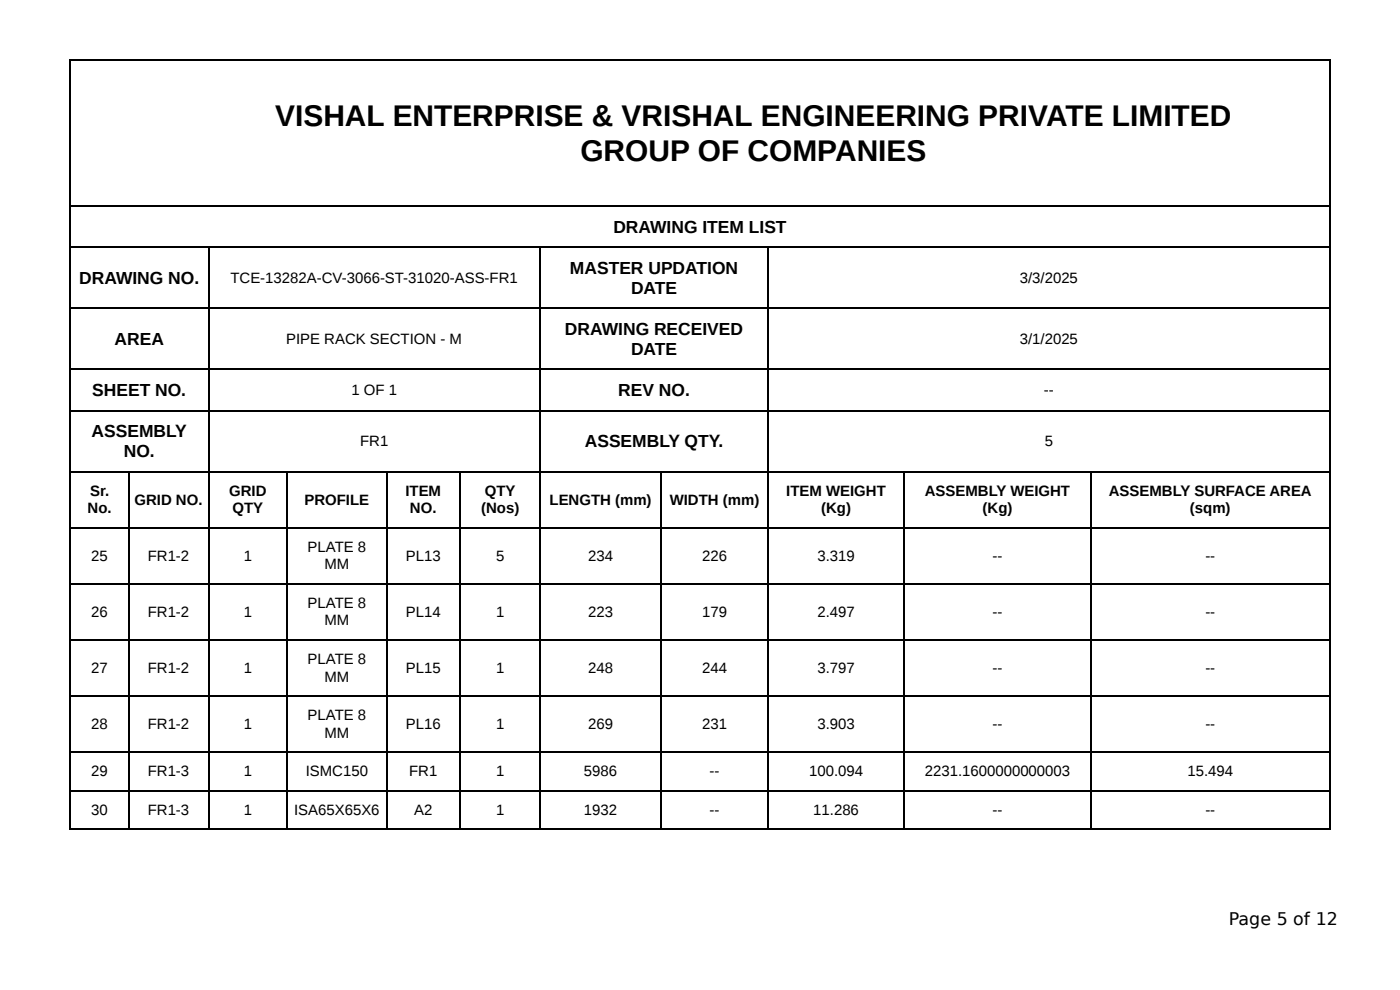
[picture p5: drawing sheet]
<svg xmlns="http://www.w3.org/2000/svg" width="297mm" height="210mm" viewBox="0 0 297 210" stroke-linecap="round" stroke-linejoin="round" font-family="sans-serif">
<defs><g id="words">
<g font-size="6.3">
<text x="58.5" y="26.7">VISHAL ENTERPRISE &amp; VRISHAL ENGINEERING PRIVATE LIMITED</text>
<text x="123.3" y="34.1">GROUP OF COMPANIES</text>
</g>
<g font-size="3.7">
<text x="130.3" y="49.5">DRAWING ITEM LIST</text>
<text x="121.1" y="58.2">MASTER UPDATION</text>
<text x="16.8" y="60.3">DRAWING NO.</text>
<text x="134" y="62.4">DATE</text>
<text x="120" y="71.2">DRAWING RECEIVED</text>
<text x="24.3" y="73.3">AREA</text>
<text x="134" y="75.4">DATE</text>
<text x="19.6" y="84.1">SHEET NO.</text>
<text x="131.3" y="84.1">REV NO.</text>
<text x="19.5" y="92.9">ASSEMBLY</text>
<text x="124.2" y="95">ASSEMBLY QTY.</text>
<text x="26.3" y="97.1">NO.</text>
<text x="261" y="196.3">Page 5 of 12</text>
</g>
<g font-size="3.2">
<text x="48.9" y="60.1">TCE-13282A-CV-3066-ST-31020-ASS-FR1</text>
<text x="216.6" y="60.1">3/3/2025</text>
<text x="60.8" y="73">PIPE RACK SECTION - M</text>
<text x="216.6" y="73">3/1/2025</text>
<text x="74.6" y="83.9">1 OF 1</text>
<text x="221.7" y="83.9">--</text>
<text x="76.5" y="94.7">FR1</text>
<text x="221.9" y="94.7">5</text>
<text x="19.1" y="105.3">Sr.</text>
<text x="28.6" y="107.2">GRID NO.</text>
<text x="48.7" y="105.3">GRID</text>
<text x="64.7" y="107.2">PROFILE</text>
<text x="86.1" y="105.3">ITEM</text>
<text x="103" y="105.3">QTY</text>
<text x="116.7" y="107.2">LENGTH (mm)</text>
<text x="142.2" y="107.2">WIDTH (mm)</text>
<text x="167" y="105.3">ITEM WEIGHT</text>
<text x="196.4" y="105.3">ASSEMBLY WEIGHT</text>
<text x="235.5" y="105.3">ASSEMBLY SURFACE AREA</text>
<text x="18.6" y="109">No.</text>
<text x="49.4" y="109">QTY</text>
<text x="87.1" y="109">NO.</text>
<text x="102.2" y="109">(Nos)</text>
<text x="174.4" y="109">(Kg)</text>
<text x="208.7" y="109">(Kg)</text>
<text x="252.7" y="109">(sqm)</text>
<text x="19.4" y="119.1">25</text>
<text x="31.4" y="119.1">FR1-2</text>
<text x="51.8" y="119.1">1</text>
<text x="65.3" y="117.2">PLATE 8</text>
<text x="86.2" y="119.1">PL13</text>
<text x="105.4" y="119.1">5</text>
<text x="124.9" y="119.1">234</text>
<text x="149.1" y="119.1">226</text>
<text x="173.6" y="119.1">3.319</text>
<text x="210.8" y="119.1">--</text>
<text x="256" y="119.1">--</text>
<text x="68.9" y="120.9">MM</text>
<text x="19.4" y="131">26</text>
<text x="31.4" y="131">FR1-2</text>
<text x="51.8" y="131">1</text>
<text x="65.3" y="129.1">PLATE 8</text>
<text x="86.2" y="131">PL14</text>
<text x="105.4" y="131">1</text>
<text x="124.9" y="131">223</text>
<text x="149.1" y="131">179</text>
<text x="173.6" y="131">2.497</text>
<text x="210.8" y="131">--</text>
<text x="256" y="131">--</text>
<text x="68.9" y="132.8">MM</text>
<text x="19.4" y="142.9">27</text>
<text x="31.4" y="142.9">FR1-2</text>
<text x="51.8" y="142.9">1</text>
<text x="65.3" y="141">PLATE 8</text>
<text x="86.2" y="142.9">PL15</text>
<text x="105.4" y="142.9">1</text>
<text x="124.9" y="142.9">248</text>
<text x="149.1" y="142.9">244</text>
<text x="173.6" y="142.9">3.797</text>
<text x="210.8" y="142.9">--</text>
<text x="256" y="142.9">--</text>
<text x="68.9" y="144.7">MM</text>
<text x="19.4" y="154.8">28</text>
<text x="31.4" y="154.8">FR1-2</text>
<text x="51.8" y="154.8">1</text>
<text x="65.3" y="152.9">PLATE 8</text>
<text x="86.2" y="154.8">PL16</text>
<text x="105.4" y="154.8">1</text>
<text x="124.9" y="154.8">269</text>
<text x="149.1" y="154.8">231</text>
<text x="173.6" y="154.8">3.903</text>
<text x="210.8" y="154.8">--</text>
<text x="256" y="154.8">--</text>
<text x="68.9" y="156.6">MM</text>
<text x="19.4" y="164.8">29</text>
<text x="31.4" y="164.8">FR1-3</text>
<text x="51.8" y="164.8">1</text>
<text x="64.9" y="164.8">ISMC150</text>
<text x="86.9" y="164.8">FR1</text>
<text x="105.4" y="164.8">1</text>
<text x="124" y="164.8">5986</text>
<text x="150.7" y="164.8">--</text>
<text x="171.8" y="164.8">100.094</text>
<text x="196.4" y="164.8">2231.1600000000003</text>
<text x="252.2" y="164.8">15.494</text>
<text x="19.4" y="173">30</text>
<text x="31.4" y="173">FR1-3</text>
<text x="51.8" y="173">1</text>
<text x="62.5" y="173">ISA65X65X6</text>
<text x="88" y="173">A2</text>
<text x="105.4" y="173">1</text>
<text x="124" y="173">1932</text>
<text x="150.7" y="173">--</text>
<text x="172.7" y="173">11.286</text>
<text x="210.8" y="173">--</text>
<text x="256" y="173">--</text>
</g>
</g></defs>
<g fill="none" stroke="#000" stroke-width=".26">
<path d="M14.8 12.8h267.8M14.9 12.7v163.5M282.4 12.7v163.5M14.8 43.8h267.8M14.8 52.5h267.8M44.3 52.7v123.5M114.7 52.7v123.5M163.1 52.7v123.5M14.8 65.5h267.8M14.8 78.4h267.8M14.8 87.2h267.8M14.8 100.1h267.8"/>
<path d="M14.8 112.1h267.8M27.4 100.3v75.9M61 100.3v75.9M82.2 100.3v75.9M97.8 100.3v75.9M140.4 100.3v75.9M192 100.3v75.9M231.6 100.3v75.9M14.8 124h267.8M14.8 135.9h267.8M14.8 147.8h267.8M14.8 159.7h267.8"/>
<path d="M14.8 167.9h267.8M14.8 176.1h267.8"/>
</g>
<use href="#words"/>
</svg>
